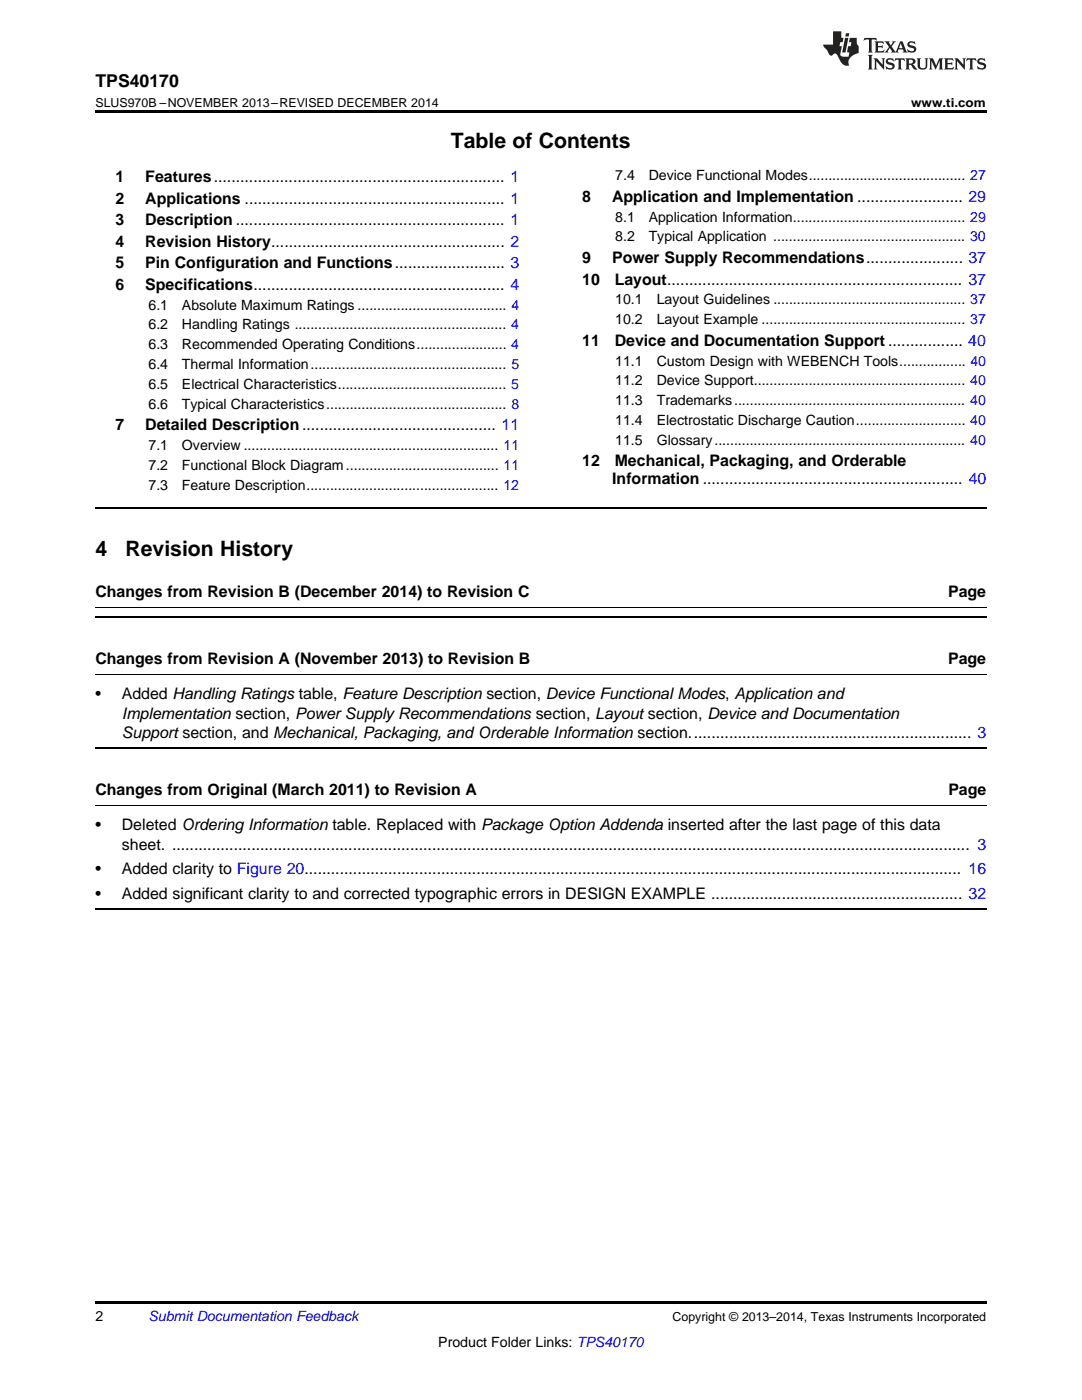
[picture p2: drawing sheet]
<svg xmlns="http://www.w3.org/2000/svg" width="216mm" height="279mm" viewBox="0 0 216 279" stroke-linecap="round" stroke-linejoin="round" font-family="sans-serif">
<defs><g id="words">
<g font-size="4.2">
<text x="90" y="29.6">Table of Contents</text>
<text x="19" y="111">4</text>
<text x="25" y="111">Revision History</text>
</g>
<text font-size="3.5" x="19" y="17.3">TPS40170</text>
<g font-size="3.2">
<text x="23" y="36.3">1</text>
<text x="23" y="40.6">2</text>
<text x="29" y="36.3">Features.................................................................. 1</text>
<text x="29" y="40.6">Applications ........................................................... 1</text>
<text x="116.2" y="40.3">8</text>
<text x="122.1" y="40.3">Application and Implementation ........................ 29</text>
<text x="23" y="44.9">3</text>
<text x="29" y="44.9">Description ............................................................. 1</text>
<text x="23" y="49.2">4</text>
<text x="23" y="53.6">5</text>
<text x="29" y="49.2">Revision History..................................................... 2</text>
<text x="29" y="53.6">Pin Configuration and Functions......................... 3</text>
<text x="116.2" y="52.5">9</text>
<text x="122.1" y="52.5">Power Supply Recommendations...................... 37</text>
<text x="23" y="57.9">6</text>
<text x="29" y="57.9">Specifications......................................................... 4</text>
<text x="116.2" y="56.8">10</text>
<text x="122.7" y="56.8">Layout................................................................... 37</text>
<text x="116.2" y="69">11</text>
<text x="122.7" y="69">Device and Documentation Support ................. 40</text>
<text x="23" y="85.9">7</text>
<text x="29" y="85.9">Detailed Description............................................ 11</text>
<text x="116.2" y="93.1">12</text>
<text x="122.7" y="93.1">Mechanical, Packaging, and Orderable</text>
<text x="122.2" y="96.6">Information ........................................................... 40</text>
<text x="19" y="119.1">Changes from Revision B (December 2014) to Revision C</text>
<text x="189.2" y="119.1">Page</text>
<text x="19" y="132.5">Changes from Revision A (November 2013) to Revision B</text>
<text x="189.2" y="132.5">Page</text>
<text x="19" y="139.6">•</text>
<text x="24.3" y="139.6">Added Handling Ratings table, Feature Description section, Device Functional Modes, Application and</text>
<text x="24.3" y="143.5">Implementation section, Power Supply Recommendations section, Layout section, Device and Documentation</text>
<text x="24.3" y="147.4">Support section, and Mechanical, Packaging, and Orderable Information section................................................................ 3</text>
<text x="19" y="158.6">Changes from Original (March 2011) to Revision A</text>
<text x="189.2" y="158.6">Page</text>
<text x="19" y="165.7">•</text>
<text x="24.3" y="165.7">Deleted Ordering Information table. Replaced with Package Option Addenda inserted after the last page of this data</text>
<text x="24.3" y="169.6">sheet. ..................................................................................................................................................................................... 3</text>
<text x="19" y="174.5">•</text>
<text x="19" y="179.5">•</text>
<text x="24.3" y="174.5">Added clarity to Figure 20..................................................................................................................................................... 16</text>
<text x="24.3" y="179.5">Added significant clarity to and corrected typographic errors in DESIGN EXAMPLE ......................................................... 32</text>
</g>
<g font-size="2.8">
<text x="122.8" y="36">7.4</text>
<text x="129.4" y="36">Device Functional Modes........................................ 27</text>
<text x="122.8" y="44.2">8.1</text>
<text x="129.4" y="44.2">Application Information............................................ 29</text>
<text x="122.8" y="48.2">8.2</text>
<text x="129.4" y="48.2">Typical Application ................................................. 30</text>
<text x="29.6" y="61.8">6.1</text>
<text x="29.6" y="65.8">6.2</text>
<text x="36.3" y="61.8">Absolute Maximum Ratings ...................................... 4</text>
<text x="36.3" y="65.8">Handling Ratings ...................................................... 4</text>
<text x="122.8" y="60.7">10.1</text>
<text x="122.8" y="64.7">10.2</text>
<text x="131" y="60.7">Layout Guidelines ................................................. 37</text>
<text x="131" y="64.7">Layout Example .................................................... 37</text>
<text x="29.6" y="69.7">6.3</text>
<text x="36.3" y="69.7">Recommended Operating Conditions....................... 4</text>
<text x="29.6" y="73.7">6.4</text>
<text x="29.6" y="77.6">6.5</text>
<text x="36.3" y="73.7">Thermal Information.................................................. 5</text>
<text x="36.3" y="77.6">Electrical Characteristics........................................... 5</text>
<text x="122.8" y="73">11.1</text>
<text x="122.8" y="76.9">11.2</text>
<text x="131" y="73">Custom Design with WEBENCH Tools................. 40</text>
<text x="131" y="76.9">Device Support...................................................... 40</text>
<text x="29.6" y="81.6">6.6</text>
<text x="36.3" y="81.6">Typical Characteristics.............................................. 8</text>
<text x="122.8" y="80.9">11.3</text>
<text x="131" y="80.9">Trademarks........................................................... 40</text>
<text x="29.6" y="89.8">7.1</text>
<text x="36.3" y="89.8">Overview ................................................................. 11</text>
<text x="122.8" y="84.8">11.4</text>
<text x="122.8" y="88.8">11.5</text>
<text x="131" y="84.8">Electrostatic Discharge Caution............................ 40</text>
<text x="131" y="88.8">Glossary................................................................ 40</text>
<text x="29.6" y="93.8">7.2</text>
<text x="36.3" y="93.8">Functional Block Diagram....................................... 11</text>
<text x="29.6" y="97.7">7.3</text>
<text x="36.3" y="97.7">Feature Description................................................. 12</text>
<text x="19" y="263.6">2</text>
<text x="87.5" y="268.9">Product Folder Links: TPS40170</text>
</g>
<text font-size="2.8" fill="#0000c8" x="29.6" y="263.6">Submit Documentation Feedback</text>
<g font-size="2.5">
<text x="19" y="21.4">SLUS970B –NOVEMBER 2013–REVISED DECEMBER 2014</text>
<text x="181.8" y="21.4">www.ti.com</text>
<text x="134.2" y="263.6">Copyright © 2013–2014, Texas Instruments Incorporated</text>
</g>
</g></defs>
<path d="M19 22h177.8v.5h-177.8zM19 259.7h177.8v.5h-177.8z" fill="#000"/>
<path d="M19 101.4h177.8M19 123.2h177.8M19 149.3h177.8M19 181.4h177.8" fill="none" stroke="#000" stroke-width=".35"/>
<path d="M19 134.6h177.8M19 121.2h177.8M19 160.7h177.8" fill="none" stroke="#000" stroke-width=".2"/>
<g fill="#231f20">
<path d="M172.5 7.6l-.1 .5 .4-.2h.6v.1v2.1l-.2 .4h.9l-.2-.4v-2.1l.1-.1h.5l.5 .2-.2-.5zM174.5 8.3l.2 .3v1.5l-.2 .4h1.8l.2-.6a1.04 1.04 0 0 1-1.3 .2v-.7h.6l.3 .2v-.6l-.3 .2h-.6v-.6l.8-.1 .4 .3-.2-.5zM176.5 8.3l.9 1.1-.9 1.1h.8l-.2-.2 .4-.7 .5 .7-.2 .2h1.5l-.2-.2 .2-.4h.9l.1 .4-.2 .2h1l-.3-.3-.7-1.9h-.5l-.9 2-.8-1 .9-1h-.8l.1 .3-.4 .5-.3-.6 .1-.2zM179.7 8.6l.4 1h-.7zM181.3 8.4a.63 .63 0 0 0-.2 .7 .63 .63 0 0 0 .6 .4l.6 .2 .1 .2a.75 .75 0 0 1-.7 .4 .75 .75 0 0 1-.6-.5l.1 .7 .1-.1a1.11 1.11 0 0 0 1.5-.6 1.13 1.13 0 0 0-1.2-.8l-.1-.4a1.04 1.04 0 0 1 1.2 .2l-.2-.5-.2 .1-.4-.2zM173.2 10.9l.2 .4v2.2l-.2 .4h1l-.3-.4v-2.2l.3-.4zM174.3 11.6l.3 .4v1.5l-.3 .4h.8l-.2-.4v-1.3l1.5 1.7v-1.9l.2-.4h-.7l.2 .4v.9l-1.1-1.3zM177 11.8a.62 .62 0 0 0-.2 .7 .62 .62 0 0 0 .6 .4l.6 .1 .1 .3a.76 .76 0 0 1-.7 .3 .76 .76 0 0 1-.7-.4l.2 .7 .1-.1a1.11 1.11 0 0 0 1.5-.6 1.13 1.13 0 0 0-1.2-.8l-.1-.4a1.04 1.04 0 0 1 1.2 .2l-.2-.6-.2 .1-.5-.1zM178.7 11.6l-.2 .6a.61 .61 0 0 1 .8-.3v1.6l-.2 .4h.9l-.2-.4v-1.6a.63 .63 0 0 1 .7 .3l-.1-.6zM180.6 11.6l.3 .4v1.5l-.3 .4h1l-.2-.2-.1-.8 .6 .2a.76 .76 0 0 0 1.2 .7l-1-1a.58 .58 0 0 0 .6-.5 .58 .58 0 0 0-.5-.6zM181.4 11.9h.1a.45 .45 0 0 1 .5 .1 .45 .45 0 0 1 .1 .5l-.8 .2zM182.9 11.6l.2 .2a2.17 2.17 0 0 0 .3 1.9 .99 .99 0 0 0 1.6-.6v-1.1l.2-.4h-.7l.2 .2a1.92 1.92 0 0 1-.2 1.8 .6 .6 0 0 1-.9-.5v-1.1l.2-.4zM185.4 11.6l.2 .4v1.5l-.2 .4h.7l-.2-.4v-1.4l.8 1.8 .8-1.8v1.4l-.2 .4h.9l-.2-.4v-1.5l.2-.4h-.8l-.6 1.5-.6-1.5zM188.4 11.6l.2 .4v1.5l-.2 .4h1.8l.1-.6a1.04 1.04 0 0 1-1.2 .1v-.6h.5l.4 .2v-.6l-.4 .2h-.5v-.7h.8l.3 .3-.1-.6zM190.5 11.6l.2 .4v1.5l-.2 .4h.7l-.2-.4v-1.3l1.5 1.7v-1.9l.2-.4h-.7l.2 .4v.9l-1.1-1.3zM192.9 11.6l-.1 .6a.61 .61 0 0 1 .7-.3l.1 1.6-.3 .4h1l-.3-.4 .1-1.6a.63 .63 0 0 1 .7 .3l-.1-.6zM195.2 11.8a.62 .62 0 0 0-.2 .7 .62 .62 0 0 0 .6 .4l.6 .1 .1 .3a.76 .76 0 0 1-.7 .3 .76 .76 0 0 1-.6-.4l.1 .7 .1-.1a1.11 1.11 0 0 0 1.6-.6 1.13 1.13 0 0 0-1.3-.8l-.1-.4a1.04 1.04 0 0 1 1.2 .2l-.1-.6-.2 .1-.5-.1z"/>
<path d="M166.2 6.3v2.6h-1.9v.4l.8 .9a.91 .91 0 0 0 1 .8 .56 .56 0 0 1 .5-.3 .56 .56 0 0 1 .5 .3l.4 .8a1.53 1.53 0 0 0 1.9 1.2 1.54 1.54 0 0 1 1-2.1l.9-.3v-1.4a1.52 1.52 0 0 1-.4-1.6h-1.3l-.2 .8h.5l-.2 .8h-.5l-.1 1v.2l.4 .1-.2 .8a1.93 1.93 0 0 1-1.6-.3l.3-1.8h-.5l.2-.8h.4l.2-.8h-.4v-1.3zM168.6 7.6l-.6 2.9h.7l.6-2.9zM168.8 6.6l-.1 .7h.6l.2-.7z"/>
</g>
<use href="#words"/>
</svg>
